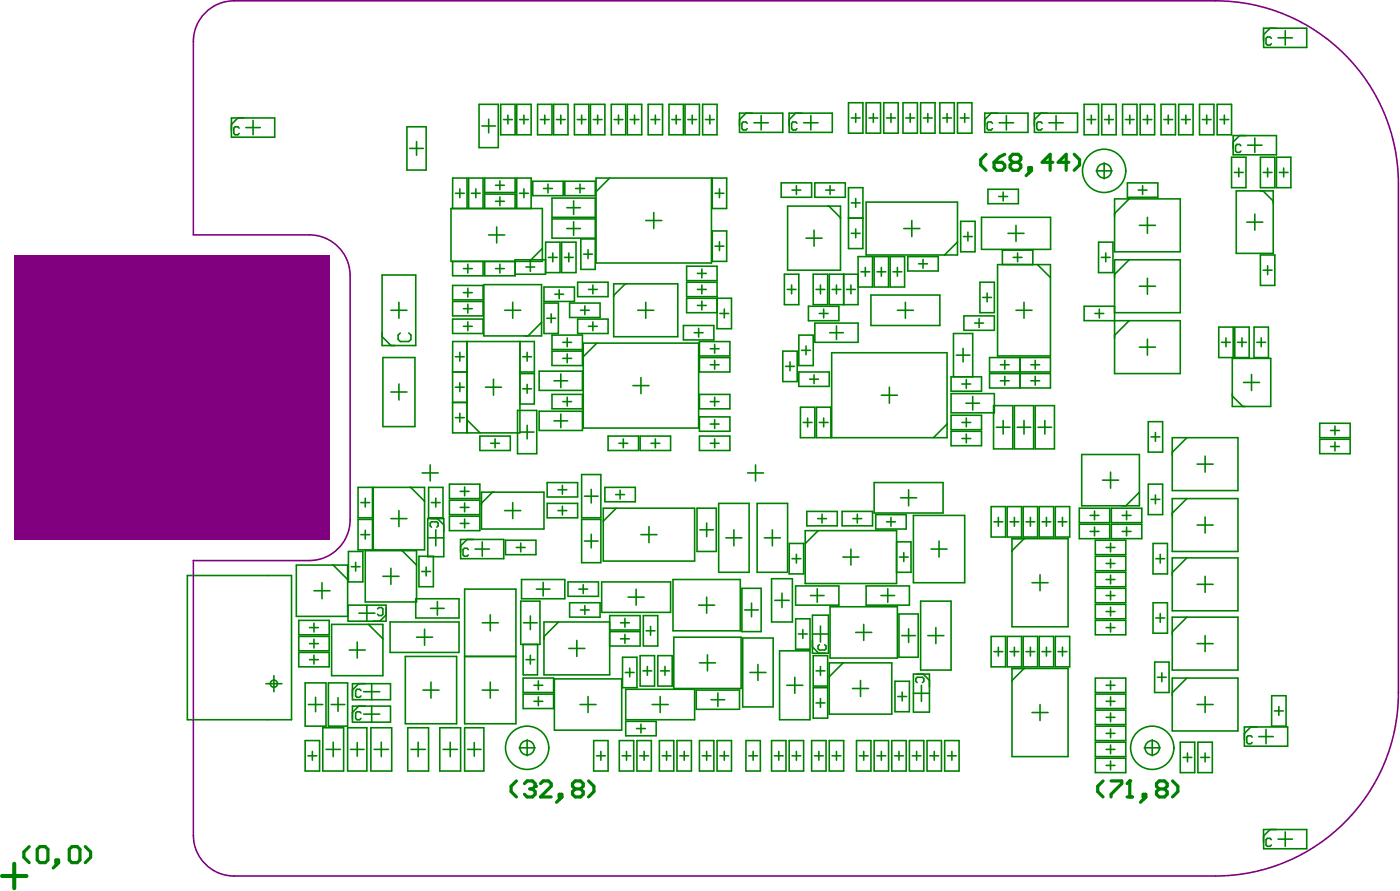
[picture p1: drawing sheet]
<svg xmlns="http://www.w3.org/2000/svg" width="291mm" height="185mm" viewBox="0 0 291 185" stroke-linecap="round" stroke-linejoin="round" font-family="sans-serif">
<g fill="none" stroke="#008000" stroke-width=".33">
<path d="M262.7 5.9h9v4h-9zM264 5.9l-1.3 1.3M264.3 8l-.3-.3h-.5l-.3 .3v1.1l.3 .3h.5l.3-.3M265.7 7.9h3M267.2 6.4v3M48.1 24.5h9v4h-9zM49.5 24.5l-1.4 1.4M49.7 26.6l-.3-.2h-.5l-.3 .2v1.1l.3 .3h.5l.3-.3M51.1 26.5h3M52.6 25v3M84.6 26.4h4v8.9h-4zM85.2 30.8h2.8"/>
<path d="M86.6 29.4v2.9M95.6 39.3v1.8M98.9 39.3v1.8M99.6 21.7h4v9h-4zM100.2 26.2h2.8M100.8 37h6.3v3h-6.3zM101.6 24.8v2.8M103 38.5h1.8M103.9 37.6v1.8M104.1 21.7h3v6.3h-3zM104.7 24.9h1.8M105.6 23.9v1.9"/>
<path d="M107.4 21.7h3v6.3h-3zM108 24.9h1.8M108.9 23.9v1.9M108.9 39.3v1.8M110.8 37.7h6.3v3h-6.3zM111.8 21.7h3v6.3h-3zM112.3 24.9h1.9M113 39.2h1.8M113.3 23.9v1.9M113.9 38.3v1.8M115.1 21.7h3v6.3h-3zM115.7 24.9h1.8"/>
<path d="M116.6 23.9v1.9M117.4 37.7h6.3v3h-6.3zM119.4 21.7h3v6.3h-3zM119.7 39.2h1.8M120 24.9h1.8M120.6 38.3v1.8M120.9 23.9v1.9M122.7 21.7h3v6.3h-3zM123.3 24.9h1.9M124.2 23.9v1.9M126.6 37h-2.7v17.7h24v-17.7h-21.2l-2.8 2.8M127.1 21.7h3v6.3h-3z"/>
<path d="M127.7 24.9h1.8M128.6 23.9v1.9M130.4 21.7h3v6.3h-3zM131 24.9h1.8M131.9 23.9v1.9M134.7 21.7h3v6.3h-3zM135.3 24.9h1.9M136.2 23.9v1.9M139.1 21.7h3v6.3h-3zM139.7 24.9h1.8M140.6 23.9v1.9M142.4 21.7h3v6.3h-3z"/>
<path d="M143 24.9h1.8M143.9 23.9v1.9M146.1 21.7h3v6.3h-3zM146.7 24.9h1.8M147.6 23.9v1.9M148.1 37h3v6.3h-3zM149.6 39.3v1.8M153.7 23.5h9v4h-9zM155.1 23.5l-1.4 1.4M155.3 25.6l-.2-.2h-.6l-.3 .2v1.1l.3 .3h.6l.2-.3M156.7 25.5h3M158.2 24v3"/>
<path d="M162.4 38h6.3v3h-6.3zM164.6 39.5h1.9M165.4 23.5l-1.3 1.4v2.6h8.9v-4h-9v2.7M165.6 38.6v1.8M165.7 25.6l-.3-.2h-.6l-.2 .2v1.1l.2 .3h.6l.3-.3M167.1 25.5h3M168.6 24v3M169.4 38h6.3v3h-6.3zM171.6 39.5h1.9M172.6 38.6v1.8M176.4 21.4h3v6.3h-3zM176.4 39h3v12.7h-3z"/>
<path d="M177 24.5h1.8M177.9 23.6v1.8M180.1 21.4h3v6.3h-3zM180.6 24.5h1.9M181.6 23.6v1.8M183.7 21.4h3v6.3h-3zM184.3 24.5h1.8M185.2 23.6v1.8M187.7 21.4h3v6.3h-3zM188.3 24.5h1.8M189.2 23.6v1.8M191.4 21.4h3v6.3h-3z"/>
<path d="M192 24.5h1.8M192.9 23.6v1.8M195.4 21.4h3v6.3h-3zM196 24.5h1.8M196.9 23.6v1.8M199 21.4h3v6.3h-3zM199.6 24.5h1.9M200.5 23.6v1.8M204.7 23.5h9v4h-9zM205.4 39.3h6.3v3h-6.3zM206.1 23.5l-1.4 1.4M206.3 25.6l-.3-.2h-.5l-.3 .2v1.1l.3 .3h.5l.3-.3"/>
<path d="M207.7 25.5h3M208.5 39.9v1.9M209.2 24v3M216.4 23.5l-1.4 1.4v2.6h9v-4h-9v2.7M216.7 25.6l-.3-.2h-.6l-.3 .2v1.1l.3 .3h.6l.3-.3M218 25.5h3M219.5 24v3M225.4 21.7h3v6.3h-3zM226 24.9h1.8M226.9 23.9v1.9M227.9 35.5h3.3M229 21.7h3v6.3h-3z"/>
<path d="M229.5 33.8v3.4M229.6 24.9h1.9M230.5 23.9v1.9M233.4 21.7h3v6.3h-3zM234 24.9h1.8M234.4 38h6.3v3h-6.3zM234.9 23.9v1.9M236.6 39.5h1.8M237 21.7h3v6.3h-3zM237.5 38.6v1.8M237.6 24.9h1.8M238.5 23.9v1.9"/>
<path d="M241.4 21.7h3v6.3h-3zM241.9 24.9h1.9M242.9 23.9v1.9M245 21.7h3v6.3h-3zM245.6 24.9h1.8M246.5 23.9v1.9M249.4 21.7h3v6.3h-3zM249.9 24.9h1.9M250.9 23.9v1.9M253 21.7h3v6.3h-3zM253.6 24.9h1.8M254.5 23.9v1.9"/>
<path d="M256 32.7h3v6.3h-3zM256.4 28.2h9v4h-9zM256.6 35.8h1.8M257 39.7h7.7v13h-7.7zM257.5 34.9v1.9M257.7 28.2l-1.3 1.3M258 30.3l-.3-.3h-.6l-.2 .3v1.1l.2 .3h.6l.3-.3M259.4 30.2h3M260.9 28.7v3M262 32.7h3v6.3h-3zM262.6 39.7l2.1 2.1M262.6 35.8h1.8"/>
<path d="M263.5 34.9v1.9M265.4 32.7h3v6.3h-3zM265.9 35.8h1.9M266.9 34.9v1.9M79.4 57.2h7v14.6h-7zM93.8 43.3h19v11h-19zM94.1 43.3v-6.3h3v6.3M94.1 59.3h6.3v3h-6.3zM94.7 40.2h1.8M96.3 55.8h1.9M97.3 54.9v1.9M97.3 59.9v1.8"/>
<path d="M97.4 43.3v-6.3h3v6.3M98 40.2h1.8M100.4 54.3v3h-6.3v-3M100.6 59.2h12v10.6h-12zM101.6 48.8h3.3M103 55.8h1.8M103 41.8h1.8M103.3 47.2v3.3M103.9 40.9v1.9M103.9 54.9v1.9M107.1 43.3v-2.9l-6.3-.1v3M107.4 43.3v-6.3h3v6.3"/>
<path d="M108 40.2h1.8M109.3 55.5h1.9M110.3 54.6v1.8M112.8 51.6l-2.7 2.7M113.1 59.7h6.3v3h-6.3zM113.4 56.7h3v-6.4h-3v6.7h-6.3M113.4 54h-6.3v3.3h-6.3v-3h6.3M114 53.5h1.8M114.8 41.2h8.9v4h-8.9zM114.8 45.5h8.9v4h-8.9zM114.9 52.6v1.8M116.7 50.3h3v6.4h-3z"/>
<path d="M117.3 53.5h1.9M117.8 47.5h2.9M117.8 43.2h2.9M118.2 52.6v1.8M119.2 41.8v2.8M119.2 46.1v2.8M120.1 58.7h6.3v3h-6.3zM120.7 49.7h3v6.3h-3zM121.3 52.8h1.9M122.2 51.9v1.9M123.2 59.2v1.9M127.6 59h13.3v11h-13.3z"/>
<path d="M130 59l-2.4 2.4M134.2 45.8h3.4M135.9 44.2v3.3M142.7 55.3h6.4v3h-6.4zM142.7 58.7h6.4v3h-6.4zM145 56.8h1.8M145.9 55.9v1.8M145.9 59.2v1.9M148.1 48h3v6.3h-3zM148.7 51.2h1.8M148.7 40.2h1.8M149.6 50.3v1.8"/>
<path d="M163.1 57h3v6.3h-3zM163.7 42.8h11v13.4h-11zM164.6 59.2v1.9M167.6 49.5h3.3M169.1 57h3l-.1 6.3h-2.9zM169.2 47.8v3.4M170.6 59.2v1.9M172.3 42.8l2.4 2.5M172.4 57h6v6.3h-6zM173.9 59.2v1.9M175.4 57v6.3M176.4 45.3h3"/>
<path d="M176.9 59.2v1.9M177 48.5h1.8M177 42.2h1.8M177.9 41.3v1.8M177.9 47.6v1.8M178.4 53.3h3v6.4h-3zM179 56.5h1.8M179.9 55.6v1.8M180.1 42h18.9v11h-18.9zM181.7 53.3h3v6.4h-3zM182.3 56.5h1.8M183.2 55.6v1.8"/>
<path d="M185.1 53.3h3v6.4h-3zM185.6 56.5h1.9M186.6 55.6v1.8M187.9 47.5h3.3M188.7 53.3h6.4v3h-6.4zM189.6 45.8v3.4M191 54.8h1.8M191.9 53.9v1.9M199 50.3l-2.6 2.7M199.7 46h3v6.3h-3zM200.3 49.2h1.8M201.2 48.3v1.8"/>
<path d="M203.7 58.7h3v6.3h-3zM204 45.2h14.4v6.6h-14.4zM207.4 55h11v19h-11zM207.6 40.8h1.9M208.4 52h6.3v3h-6.3zM209.5 48.5h3.4M210.6 53.5h1.9M211.2 46.8v3.4M211.5 52.6v1.8M215.7 55l2.7 2.7M228.4 50.3h3v6.4h-3zM229 53.5h1.8"/>
<path d="M229.9 52.6v1.8M231.7 41.3h13.7v11h-13.7zM234.7 41.3l-3 3.1M234.7 54l-3 3M236.9 46.8h3.3M236.9 59.5h3.3M238.5 45.2v3.3M238.5 57.8v3.4M259.2 46.2h3.3M260.9 44.5v3.3M262 53h3v6.3h-3zM262.6 56.2h1.8"/>
<path d="M263.5 55.3v1.8M79.4 70l1.9 1.8M79.6 74.3h6.7v14.4h-6.7zM81.3 64.5h3.3M82.9 62.8v3.4M82.9 79.8v3.4M83.2 69.2l-.4 .5v.8l.4 .5h1.8l.4-.5v-.8l-.4-.5M94.1 77.3h3v-6.3v19M94.1 77.3v-6.3h17v6.3h-3M94.1 62.7h6.3v3h-6.3zM94.1 66.3h6.3v3h-6.3zM94.7 74.2h1.8"/>
<path d="M95.6 73.2v1.9M95.6 79.6v1.8M96.3 67.8h1.9M96.3 64.2h1.9M96.3 60.8h1.9M97.3 63.2v1.9M97.3 66.9v1.8M102.6 78.8v3.4M104.9 64.5h3.4M106.6 62.8v3.4M108.1 77.7h3v6.3h-3zM108.1 71v19h-14v-12.7"/>
<path d="M108.7 74.2h1.8M109.6 73.2v1.9M109.6 79.9v1.8M112.1 77.2h9v4h-9zM112.6 67l-2.8 2.8M113.1 63h3v6.3h-3zM113.7 66.2h1.8M114.6 65.2v1.9M114.8 69.7h6.3v3l-6.3-.1zM114.8 73h6.3v3h-6.3zM115.2 79.2h2.8M115.3 61.2h1.9"/>
<path d="M116.2 60.2v1.9M116.6 77.7v2.9M117 74.5h1.8M117 71.2h1.8M117.9 70.2v1.9M117.9 73.6v1.8M118.4 63h6.3v3h-6.3zM120.1 66.3h6.3v3h-6.3zM120.7 64.5h1.8M121.6 63.6v1.8M122.3 60.2h1.9M122.3 67.8h1.9"/>
<path d="M123.2 66.9v1.8M123.9 71.3h-2.7v17.7h24v-17.7h-21.1l-2.9 2.9M132.6 64.5h3.3M133.2 78.5v3.3M134.2 62.8v3.4M142.1 67.7h6.3v3h-6.3zM144.3 69.2h1.9M145 60.2h1.8M145 63.5h1.8M145.2 68.2v1.9M145.4 71h6.3v3h-6.3zM145.4 74.3h6.3v3h-6.3z"/>
<path d="M145.9 62.6v1.8M147.7 75.8h1.8M147.7 72.5h1.8M148.6 71.6v1.8M148.6 74.9v1.8M149.1 62h-6.4v3h6.4M149.1 62h3v6.3h-3zM149.7 65.2h1.8M150.6 64.2v1.9M162.7 73h3v6.3h-3zM163.3 76.2h1.8M163.6 60.2h1.9"/>
<path d="M164.2 75.2v1.9M166.1 77.3h6.3v3h-6.3zM166.1 69.7h3v6.3h-3zM166.6 72.8h1.9M167.6 71.9v1.8M168.1 63.7h6.3v3h-6.3zM168.3 78.8h1.8M169.2 77.9v1.8M169.4 67.2h9v4h-9zM169.6 60.2h1.9M170.3 65.2h1.8M171.2 64.2v1.9"/>
<path d="M172.5 69.2h2.8M173 60.2h1.8M173.9 67.7v2.9M176 60.2h1.8M181.1 61.3h14.3v6.4h-14.3zM186.6 64.5h3.3M188.2 62.8v3.4M197.7 78.3h6.3v3h-6.3zM198.2 69.3h4v9h-4zM198.8 73.8h2.8M200 79.8h1.8M200.2 72.4v2.8"/>
<path d="M200.4 65.7h6.3v3h-6.3zM200.9 78.9v1.8M202.6 67.2h1.9M203.5 66.2v1.9M204.3 61.8h1.8M205.2 60.9v1.8M208 79.2h1.8M208 75.8h1.8M208.9 74.9v1.8M208.9 78.2v1.9M211.2 64.5h3.3M212 74.3h6.4v3h-6.4"/>
<path d="M212 77.7l6.4-.1v3.1l-6.4-.1M212 74.3h-6.3v3h6.3M212 74.3v3M212 77.7v3M212 77.7h-6.3v3h6.3M212.9 62.8v3.4M214.3 79.2h1.8M214.3 75.8h1.8M215.2 74.9v1.8M215.2 78.2v1.9M227.6 65.2h1.9M228.5 64.2v1.9"/>
<path d="M231.7 63.7h-6.3v2.9l20 .1v11h-13.7v-23.7h13.7v11h-13.7M234.7 66.7l-3 3M236.9 72.2h3.3M238.5 70.5v3.3M253.4 68h3v6.3h-3zM253.9 71.2h1.9M254.9 70.2v1.9M256.2 74.5h8v10h-8zM256.7 68h3v6.3h-3zM257.3 71.2h1.8M258.2 70.2v1.9M258.5 79.5h3.3"/>
<path d="M260.2 77.8v3.4M260.7 68h3v6.3h-3zM261.3 71.2h1.8M262.2 70.2v1.9M81.3 81.5h3.3M87.8 98.3h3.3M89.4 96.6v3.4M94.1 83.7h3M94.7 80.5h1.8M94.7 86.8h1.8M95.6 85.9v1.8M97.1 87.3l2.7 2.7"/>
<path d="M99.8 90.6h6.3v3h-6.3zM100.9 80.5h3.4M102 92.1h1.8M102.9 91.2v1.9M107.6 85.3h4v9h-4zM108.2 89.8h2.8M108.7 80.8h1.8M109.6 88.4v2.8M112.1 85.5h9v4h-9zM114.8 82h6.3v3h-6.3zM115.2 87.5h2.8M116.6 86.1v2.8"/>
<path d="M117 83.5h1.8M117.9 82.6v1.8M120.9 98.6h4v9h-4zM126.4 90.6h6.3v3h-6.3zM128.7 92.1h1.8M129.6 91.2v1.9M131.6 80.2h3.3M133.1 90.6h6.3v3h-6.3zM135.3 92.1h1.9M136.2 91.2v1.9M145.4 90.6h6.3v3h-6.3zM145.4 82h6.3v3h-6.3z"/>
<path d="M145.4 86.6l6.3 .1v2.9l-6.3 .1zM147.7 92.1h1.8M147.7 83.5h1.8M147.7 88.1h1.8M148.6 82.6v1.8M148.6 87.2v1.9M148.6 91.2v1.9M155.4 98.3h3.3M157.1 96.6v3.4M166.4 84.6h3v6.4h-3zM167 87.8h1.8M167.9 86.9v1.8"/>
<path d="M169.7 84.6h3v6.4h-3zM170.3 87.8h1.8M171.2 86.9v1.8M183.2 82.2h3.4M184.9 80.5v3.3M196.9 88.1l-2.8 2.9h-21.2v-17.7h24v17.7h-2.7M197.7 86.3h6.3v3h-6.3zM197.7 89.6l6.3 .1v2.9l-6.3 .1zM197.7 81.8h9v4h-9zM200 91.1h1.8M200 87.8h1.8M200.8 83.8h2.8"/>
<path d="M200.9 86.9v1.8M200.9 90.2v1.9M202.2 82.4v2.8M206.5 84.3h4v9h-4zM207.1 88.8h2.9M208.5 87.4v2.8M210.9 84.3h4v9h-4zM211.5 88.8h2.8M212.9 87.4v2.8M215.2 84.3h4v9h-4zM215.8 88.8h2.8M217.2 87.4v2.8"/>
<path d="M224.9 94.5h12v10.6h-12zM229.2 99.8h3.3M230.9 98.1v3.4M238.7 87.6h3v6.4h-3zM239.3 90.8h1.8M240.2 89.9v1.8M243.7 91h13.7v11h-13.7zM246.7 91l-3 3M248.9 96.5h3.3M250.5 94.8v3.3M256.2 82.3l2.2 2.2M274.4 88h6.3v3h-6.3z"/>
<path d="M274.4 91.3h6.3v3h-6.3zM276.6 92.8h1.8M276.6 89.5h1.8M277.5 88.6v1.8M277.5 91.9v1.8M38.9 119.6h21.7v30h-21.7zM61.6 117.5h10.7v10.6h-10.7zM69.3 117.5l3 3M72.4 114.6h3v6.4h-3zM73 117.8h1.8M73.9 116.9v1.8M74.4 101.3h3v6.3h-3z"/>
<path d="M74.4 108h3v6.3h-3zM75 111.1h1.8M75 104.5h1.8M75.9 114.5h10.7v10.6h-10.7zM75.9 103.6v1.8M75.9 110.2v1.8M77.6 101.3h10.7v13h-10.7zM79.6 119.8h3.3M81.3 107.8h3.3M81.3 118.1v3.4M82.9 106.1v3.4M83.6 114.5l3 3"/>
<path d="M85.4 101.3l2.9 2.9M87.1 115.6h3v6.4h-3zM87.7 118.8h1.8M88.6 117.9v1.8M88.9 107.8h3.4v7.9h-3.4zM88.9 111.8h3.4M89.1 101.3h3v6.3h-3zM89.7 104.5h1.8M89.7 109.6l-.3-.3v-.6l.3-.2h1.1l.3 .2v.6l-.3 .3M90.6 103.6v1.8M90.6 110.1v3.4M90.9 107.8l1.4 1.3"/>
<path d="M93.4 100.6h6.4v3h-6.4zM93.4 104h6.4v3h-6.4zM93.4 107.3h6.4v3h-6.4zM95.7 102.1h1.8M95.7 105.5h1.8M95.7 108.8h1.8M95.7 112.1h9v4h-8.9zM96.6 101.2v1.9M96.6 104.6v1.8M96.6 107.9v1.8M97.1 112.1l-1.3 1.4M97.4 114.2l-.3-.2h-.6l-.2 .2v1.2l.2 .2h.6l.3-.2"/>
<path d="M98.8 114.1h3M100.1 102.3h13v7.7h-13zM100.3 112.6v3M102.4 102.3l-2.3 2.3M104.9 106.1h3.4M105.1 112.3h6.3v3h-6.3zM106.6 104.5v3.3M107.3 113.8h1.9M108.3 112.9v1.8M113.8 104.6h6.3v3h-6.3zM113.8 100.3h6.3v3h-6.3zM116 106.1h1.8"/>
<path d="M116 101.8h1.8M116.9 100.9v1.8M116.9 105.2v1.9M120.9 108h4v9h-4zM121.5 103.1h2.8M121.5 112.5h2.8M122.9 101.7v2.9M122.9 111.1v2.8M125.4 105.6h19v11h-19zM125.7 101.3h6.4v3h-6.4zM128 102.8h1.8M128.1 105.6l-2.7 2.7"/>
<path d="M128.9 101.9v1.8M133.2 111.1h3.4M134.9 109.5v3.3M144.9 105.6h4v9h-4zM145.5 110.1h2.8M146.9 108.7v2.9M149.4 104.6h6.3v14.4h-6.3zM150.9 111.8h3.3M152.6 110.1v3.4M157.4 104.6h6.3v14.4h-6.3zM158.9 111.8h3.3M160.6 110.1v3.4"/>
<path d="M164.1 113h3v6.3h-3zM164.6 116.1h1.9M165.6 115.2v1.8M167.4 110.3h19v11h-19zM167.7 106.3h6.4v3h-6.4zM170 107.8h1.8M170.1 110.3l-2.7 2.7M170.9 106.9v1.8M175.1 106.3h6.3v3h-6.3zM175.2 115.8h3.4M176.9 114.1v3.4M177.3 107.8h1.8"/>
<path d="M178.2 106.9v1.8M181.7 100.3h14.4v6.3h-14.4zM182.1 107h6.3v3h-6.3zM184.3 108.5h1.8M185.2 107.6v1.8M186.4 112.6h3v6.4h-3M187 115.8h1.8M187.2 103.5h3.4M187.9 114.9v1.8M188.9 101.8v3.3M189.9 107.1h10.6v14h-10.6zM193.6 114.1h3.3"/>
<path d="M195.2 112.5v3.3M206 105.3h3v6.3h-3zM206.6 108.5h1.9M207.5 107.6v1.8M209.4 105.3h3v6.3h-3zM210 108.5h1.8M210.4 112h11.6v18.3h-11.6zM210.9 107.6v1.8M212.7 105.3h3v6.3h-3zM212.9 112l-2.5 2.5M213.3 108.5h1.8M214.2 107.6v1.8"/>
<path d="M216 105.3h3v6.3h-3zM216.2 119.5v3.3M216.6 108.5h1.9M217.5 107.6v1.8M219.4 105.3h3v6.3h-3zM220 108.5h1.8M220.9 107.6v1.8M224.4 105.6h6.3v3h-6.3zM224.4 109h6.3v3h-6.3zM226.6 107.1h1.9M226.6 110.5h1.9M227.5 106.2v1.9"/>
<path d="M227.5 109.6v1.8M227.7 112.3h6.3v3h-6.3zM227.7 115.6h6.3v3h-6.3zM227.7 119h6.3v3h-6.3zM230 113.8h1.8M230 117.1h1.8M230.9 112.9v1.8M230.9 116.2v1.8M230.9 119.5v1.9M231 105.6h6.4v3h-6.4zM231 109h6.4v3h-6.4zM233.3 107.1h1.8"/>
<path d="M233.3 110.5h1.8M234.2 106.2v1.9M234.2 109.6v1.8M236.9 102.3l-2.8 2.8M238.7 100.6h3v6.4h-3zM239.3 103.8h1.8M239.7 113h3v6.3h-3zM240.2 102.9v1.8M240.3 116.1h1.8M241.2 115.2v1.8M243.7 103.6h13.7v11h-13.7zM243.7 116h13.7v11h-13.7z"/>
<path d="M246.7 116l-3 3M246.7 103.6l-3 3.1M248.9 109.1h3.3M250.5 107.5v3.3M250.5 119.8v3.3M62.1 132.3h6.3v3h-6.3zM62.1 129h6.3v3h-6.3zM62.1 135.6h6.3v3h-6.3zM64.4 133.8h1.8M64.4 130.5h1.8M64.4 137.1h1.8M65.3 122.8h3.3"/>
<path d="M65.3 129.5v1.9M65.3 132.9v1.8M65.3 136.2v1.8M66.9 121.1v3.4M68.9 129.8h10.7v10.6h-10.7zM72.4 125.8h7.9v3.3h-7.9zM72.6 135.1h3.3M74.3 133.5v3.3M74.6 127.5h3.3M76.3 125.8v3.3M76.6 129.8l3 3M78.5 126.6l.3-.3h.5l.3 .3v1.1l-.3 .3h-.5l-.3-.3"/>
<path d="M80.3 127.8l-1.3 1.3M81.1 129.3h14.3v6.3h-14.3zM84.3 136.5h10.6v13.9h-10.6zM86.4 124.5h9v4h-9zM86.6 132.5h3.3M88.3 130.8v3.3M89.5 126.5h2.8M90.9 125v2.9M96.6 122.5h10.7v27.9h-10.7zM96.6 136.5h10.7M100.3 129.5h3.3M101.9 127.8v3.3"/>
<path d="M108.3 125h4v9h-4zM108.4 120.5h9v4h-9zM108.7 134l.1 6.3h2.9l.1-6.3M108.8 129.5h2.9M109.3 137.1h1.9M110.3 128v2.9M110.3 136.2v1.8M111.5 122.5h2.8M112.9 121v2.9M116.1 129.3l-3 3M118.1 121h6.3v3l-6.3-.1zM118.2 134.8h3.4"/>
<path d="M118.4 125.3h6.3v3h-6.3zM119.9 133.1v3.4M120.3 122.5h1.9M120.7 126.8h1.8M121.2 121.5v1.9M121.6 125.9v1.8M125.1 121h14.3v6.3h-14.3zM126.7 129.3h-13.6v11h13.6v-12.3h6.4v3h-6.4M126.7 131.3h6.4v3h-6.4M129 129.5h1.8M129 132.8h1.8M129.4 136.6h3v6.3h-3z"/>
<path d="M129.9 128.5v1.9M129.9 131.9v1.8M130 139.8h1.8M130.6 124.1h3.3M130.9 138.9v1.8M132.2 122.5v3.3M133.1 136.3h3v6.3h-3zM133.7 139.4h1.8M133.7 128h3v6.3h-3zM134.3 131.1h1.9M134.6 138.5v1.9M135.2 130.2v1.8"/>
<path d="M136.8 136.3h2.9v6.3h-3zM137.3 139.4h1.9M138.2 138.5v1.9M139.9 120.5h14v10.6h-14zM140.1 132.5h14v10.6h-14zM145.2 125.8h3.4M145.4 137.8h3.3M146.9 124.1v3.4M147.1 136.1v3.3M154.2 122.3h4v9h-4zM154.4 132.6h6.3v14.3h-6.3zM154.8 126.8h2.8"/>
<path d="M155.9 139.8h3.3M156.2 125.4v2.8M157.6 138.1v3.3M160.4 120.3h4.3v9h-4.3zM161.1 124.8h3M162.1 135.3h6.3v14.3h-6.3zM162.6 123.3v3M165.4 121.8h9v4h-9zM165.4 128.6h3v6.4h-3zM166 131.8h1.8M166.9 130.9v1.8M168.5 123.8h2.8"/>
<path d="M168.9 127.9h3.3v7.9h-3.3zM168.9 134.5l1.3 1.3M168.9 131.8h3.3M169.1 136.3h3v6.3h-3zM169.6 139.4h1.9M169.9 122.4v2.8M170.3 134l-.2 .3v.5l.2 .3h1.1l.3-.3v-.5l-.3-.3M170.6 130.1v3.4M170.6 138.5v1.9M172.4 137.8h13v10.6h-13zM172.6 126.1h14v10.7h-14zM175.3 137.8l-2.9 2.9"/>
<path d="M177.9 131.5h3.3M179.6 129.8v3.3M180.1 121.8h9v4h-9zM183.1 123.8h2.9M184.6 122.4v2.8M186.9 127.6h4v9h-4zM187.5 132.1h2.8M188.9 130.7v2.8M191.4 125h6.3v14.3h-6.3zM192.9 132.1h3.3M194.6 130.5v3.3M206 132.3h3v6.3h-3z"/>
<path d="M206.6 135.5h1.9M207.5 134.5v1.9M209.4 132.3h3v6.3h-3zM210 135.5h1.8M210.4 139h11.6v18.3h-11.6zM210.9 134.5v1.9M212.7 132.3h3v6.3h-3zM212.9 139l-2.5 2.5M213.3 135.5h1.8M214.2 134.5v1.9M214.5 121.1h3.4M216 132.3h3v6.3h-3z"/>
<path d="M216.6 135.5h1.9M217.5 134.5v1.9M219.4 132.3h3v6.3h-3zM220 135.5h1.8M220.9 134.5v1.9M227.7 129h6.3v3h-6.3zM227.7 122.3h6.3v3h-6.3zM227.7 125.6h6.3v3h-6.3zM230 130.5h1.8M230 127.1h1.8M230 123.8h1.8M230 120.5h1.8"/>
<path d="M230.9 122.9v1.8M230.9 126.2v1.8M230.9 129.5v1.9M239.7 125.3h3v6.3h-3zM240 137.6h3v6.3h-3zM240.3 128.5h1.8M241.2 127.5v1.9M241.5 139.9v1.8M243.7 128.3h13.7v11h-13.7zM246.7 128.3l-3 3M248.9 121.5h3.3M248.9 133.8h3.3"/>
<path d="M250.5 132.1v3.4M55.3 142.1h3.3M56.9 140.4v3.4M63.4 153.9h3v6.4h-3zM63.4 141.9h4.4v9h-4.4zM64 157.1h1.9M64.1 146.4h3M64.9 156.2v1.8M65.6 144.9v3M67.1 151.3h4.3v9h-4.3zM67.8 155.8h3M68.3 141.9h4v9h-4z"/>
<path d="M68.9 146.4h2.8M69.3 154.3v3M70.3 145v2.9M72.3 151.3h4v9h-4zM72.9 155.8h2.8M73.3 142.1h7.9v3.3h-7.9zM73.3 146.8h7.9v3.3h-7.9zM74.3 154.4v2.8M74.6 146.8l-1.3 1.3M74.6 142.1l-1.3 1.3M75 143.6l-.2-.3h-.6l-.3 .3v1.1l.3 .2h.6l.2-.2M75 148.2l-.2-.3h-.6l-.3 .3v1.1l.3 .3h.6l.2-.3"/>
<path d="M75.6 148.4h3.3M75.6 143.8h3.3M77.1 151.3h4.3v9h-4.3zM77.3 142.1v3.3M77.3 146.8v3.3M77.8 155.8h3M79.3 154.3v3M84.8 151.3h4.3v9h-4.3zM85.4 155.8h3M86.9 154.3v3M87.9 143.4h3.4M89.6 141.8v3.3"/>
<path d="M91.4 151.3h4.4v9h-4.4zM92.1 155.8h3M93.6 154.3v3M96.6 151.3h4v9h-4zM97.2 155.8h2.8M98.6 154.4v2.8M100.3 143.4h3.3M101.9 141.8v3.3M107.9 155.4h3.4M108.8 141l6.3-.1v3.1l-6.3-.1zM108.8 144.3h6.3v3h-6.3zM109.6 153.8v3.3"/>
<path d="M111 142.4h1.8M111 145.8h1.8M111.9 141.5v1.9M111.9 144.9v1.8M115.2 141.1h14v10.7h-14zM120.6 146.4h3.3M122.2 144.8v3.3M123.4 153.9h3v6.4h-3zM124 157.1h1.8M124.9 156.2v1.8M128.7 153.9h3v6.4h-3zM129.3 157.1h1.9"/>
<path d="M130.1 143.3h14.3v6.3h-14.3zM130.1 149.9l6.3 .1v2.9h-6.3zM130.2 156.2v1.8M132.3 151.4h1.9M132.4 153.9h3v6.4h-3zM133 157.1h1.8M133.2 150.5v1.9M133.9 156.2v1.8M135.6 146.4h3.3M137.1 153.9h3v6.4h-3zM137.2 144.8v3.3M137.7 157.1h1.8"/>
<path d="M138.6 156.2v1.8M140.7 153.9h3v6.4h-3zM141.3 157.1h1.9M142.2 156.2v1.8M144.7 143.4h9v4h-9zM145.4 153.9h3v6.4h-3zM146 157.1h1.8M146.9 156.2v1.8M147.8 145.4h2.9M149.1 153.9h3v6.4h-3zM149.2 144v2.9M149.7 157.1h1.8"/>
<path d="M150.6 156.2v1.8M155.1 153.9h3v6.4h-3zM155.6 157.1h1.9M156.6 156.2v1.8M160.4 153.9h3v6.4h-3zM161 157.1h1.8M161.9 156.2v1.8M163.6 142.4h3.3M164.1 153.9h3v6.4h-3zM164.6 157.1h1.9M165.2 140.8v3.3M165.6 156.2v1.8"/>
<path d="M168.7 153.9h3v6.4h-3zM169.1 142.9h3v6.4h-3zM169.3 157.1h1.8M169.6 146.1h1.9M170.2 156.2v1.8M170.6 145.2v1.8M172.4 153.9h3v6.4h-3zM173 157.1h1.8M173.9 156.2v1.8M177.2 143.1h3.4M178.1 153.9h3v6.4h-3zM178.6 157.1h1.9"/>
<path d="M178.9 141.4v3.4M179.6 156.2v1.8M181.7 153.9h3v6.4h-3zM182.3 157.1h1.8M183.2 156.2v1.8M185.4 153.9h3v6.4h-3zM186 157.1h1.8M186 141.6h3.1l-.1 6.3h-2.9zM186.6 144.8h1.9M186.9 156.2v1.8M187.6 143.9v1.8M189.1 153.9h3v6.4h-3z"/>
<path d="M189.6 157.1h1.9M189.9 140.1h3.3v7.9h-3.3zM189.9 144.1h3.3M190.6 156.2v1.8M190.7 141.9l-.3-.3v-.5l.3-.3h1.1l.3 .3v.5l-.3 .3M191.6 142.4v3.4M191.9 140.1l1.3 1.3M192.7 153.9h3v6.4h-3zM193.3 157.1h1.8M194.2 156.2v1.8M196.4 153.9h3v6.4h-3zM197 157.1h1.8"/>
<path d="M197.9 156.2v1.8M214.5 148.1h3.4M216.2 146.4v3.4M227.7 140.9h6.3v3h-6.3zM227.7 154.3h6.3v3h-6.3zM227.7 150.9h6.3v3h-6.3zM227.7 144.3h6.3v3h-6.3zM227.7 147.6h6.3v3h-6.3zM227.7 157.6h6.3v3h-6.3zM230 142.4h1.8M230 155.8h1.8M230 152.4h1.8"/>
<path d="M230 149.1h1.8M230 145.8h1.8M230 159.1h1.8M230.9 141.5v1.9M230.9 144.9v1.8M230.9 148.2v1.8M230.9 151.5v1.9M230.9 154.9v1.8M230.9 158.2v1.8M237.9 155.4h3.3M239.5 153.8v3.3M240.6 140.8h1.8"/>
<path d="M243.7 140.9h13.7v11h-13.7zM245.4 154.3h3v6.3h-3zM245.9 157.4h1.9M246.7 140.9l-3 3.1M246.9 156.5v1.9M248.9 146.4h3.3M249 154.3h3v6.3h-3zM249.6 157.4h1.8M250.5 144.8v3.3M250.5 156.5v1.9M258.7 151.1h9v4h-9zM260 151.1l-1.3 1.4"/>
<path d="M260.3 153.2l-.3-.3h-.5l-.3 .3v1.1l.3 .3h.5l.3-.3M261.7 153.1h3M263.2 151.6v3M264.4 144.6h3v6.3h-3zM264.9 147.8h1.9M265.9 146.9v1.8M262.7 172.4h9v4h-9zM264 172.4l-1.3 1.4M264.3 174.5l-.3-.2h-.5l-.3 .2v1.2l.3 .2h.5l.3-.2M265.7 174.4h3M267.2 172.9v3"/>
</g>
<path d="M3 179.6v5M.4 182.1h5.1" fill="none" stroke="#008000" stroke-width=".85"/>
<path d="M107.4 162.3l-1.1 1.1v1.1l1.1 1.2M109 162.9l.6-.6h1.1l.5 .6v.5" fill="none" stroke="#008000" stroke-width=".67"/>
<circle cx="111.2" cy="163.4" r=".33" fill="#008000"/>
<g fill="none" stroke="#008000" stroke-width=".67">
<path d="M205 32.1l-1.1 1.1v1.1l1.1 1.1M206.7 33.7h1.6l.6 .6v.5l-.6 .6h-1.1l-.5-.6zM208.9 32.1l-1.1 .5-1.1 1.1M210.5 33.7l-.5 .6v.5l.5 .6h1.2l.5-.6v-.5l-.5-.6M210.5 33.7h1.2M210.5 33.7l-.5-.5v-.6l.5-.5h1.2l.5 .5v.6l-.5 .5M213.9 34.8h.5v.6h-.5zM214.4 35.4l-1.1 1.1M218.9 33.7h-2.3l1.7-1.6v3.3M222.2 33.7h-2.2l1.6-1.6v3.3M223.3 32.1l1.1 1.1v1.1l-1.1 1.1M110.1 164h.6"/>
<path d="M110.7 164l.5 .5v.6l-.5 .6h-1.1l-.6-.6M111.2 163.4l-.5 .6M112.4 162.9l.5-.6h1.1l.6 .6v.5l-2.2 2.3h2.2M116.2 165.1h.6v.6h-.6zM116.8 165.7l-1.1 1.1M119.6 164h1.1M119.6 164l-.6 .5v.6l.6 .6h1.1l.5-.6v-.6l-.5-.5M119.6 164l-.6-.6v-.5l.6-.6h1.1l.5 .6v.5l-.5 .6M122.4 162.3l1.1 1.1v1.1l-1.1 1.2M229.3 162.3l-1.1 1.1v1.1l1.1 1.2M231 162.3h2.2v.6l-2.2 2.2v.6M234.3 165.7h1.1"/>
<path d="M234.9 162.3v3.4"/>
</g>
<circle cx="234.9" cy="162.3" r=".33" fill="#008000"/>
<g fill="none" stroke="#008000" stroke-width=".67">
<path d="M6.1 176l-1.1 1.1v1.1l1.1 1.1M7.7 176.5l.6-.5h1.1l.6 .5v2.3l-.6 .5h-1.1l-.6-.5zM11.6 178.8h.6v.5h-.6zM12.2 179.3l-1.1 1.1M14.4 176.5l.6-.5h1.1l.5 .5v2.3l-.5 .5h-1.1l-.6-.5zM17.7 176l1.1 1.1v1.1l-1.1 1.1M234.9 162.3l-.6 .6M237.6 165.1h.6v.6h-.6zM238.2 165.7l-1.1 1.1M241 164l-.6 .5v.6l.6 .6h1.1l.5-.6v-.6l-.5-.5M241 164l-.6-.6v-.5l.6-.6h1.1l.5 .6v.5l-.5 .6M241 164h1.1"/>
<path d="M243.7 162.3l1.2 1.1v1.1l-1.2 1.2"/>
</g>
<g fill="none" stroke="#008000" stroke-width=".33">
<circle cx="229.5" cy="35.5" r="4.5"/>
<circle cx="229.5" cy="35.5" r="1.5"/>
<circle cx="56.9" cy="142.1" r=".74"/>
<circle cx="109.6" cy="155.4" r="4.5"/>
<circle cx="109.6" cy="155.4" r="1.5"/>
<circle cx="239.5" cy="155.4" r="4.5"/>
<circle cx="239.5" cy="155.4" r="1.5"/>
</g>
<path d="M3 53.1h65.6v59.2h-65.6z" fill="#800080"/>
<path d="M42.7 2.6a8.4 8.4 0 0 1 6-2.4h203.9a38.1 38.1 0 0 1 38.1 38v105.8a38.1 38.1 0 0 1-38.1 38.1h-203.9a8.5 8.5 0 0 1-8.5-8.5v-57.1h24.1a8.5 8.5 0 0 0 8.5-8.4v-50.8a8.5 8.5 0 0 0-8.5-8.5h-24.1v-40.2a8.4 8.4 0 0 1 2.5-6z" fill="none" stroke="#800080" stroke-width=".33"/>
</svg>
